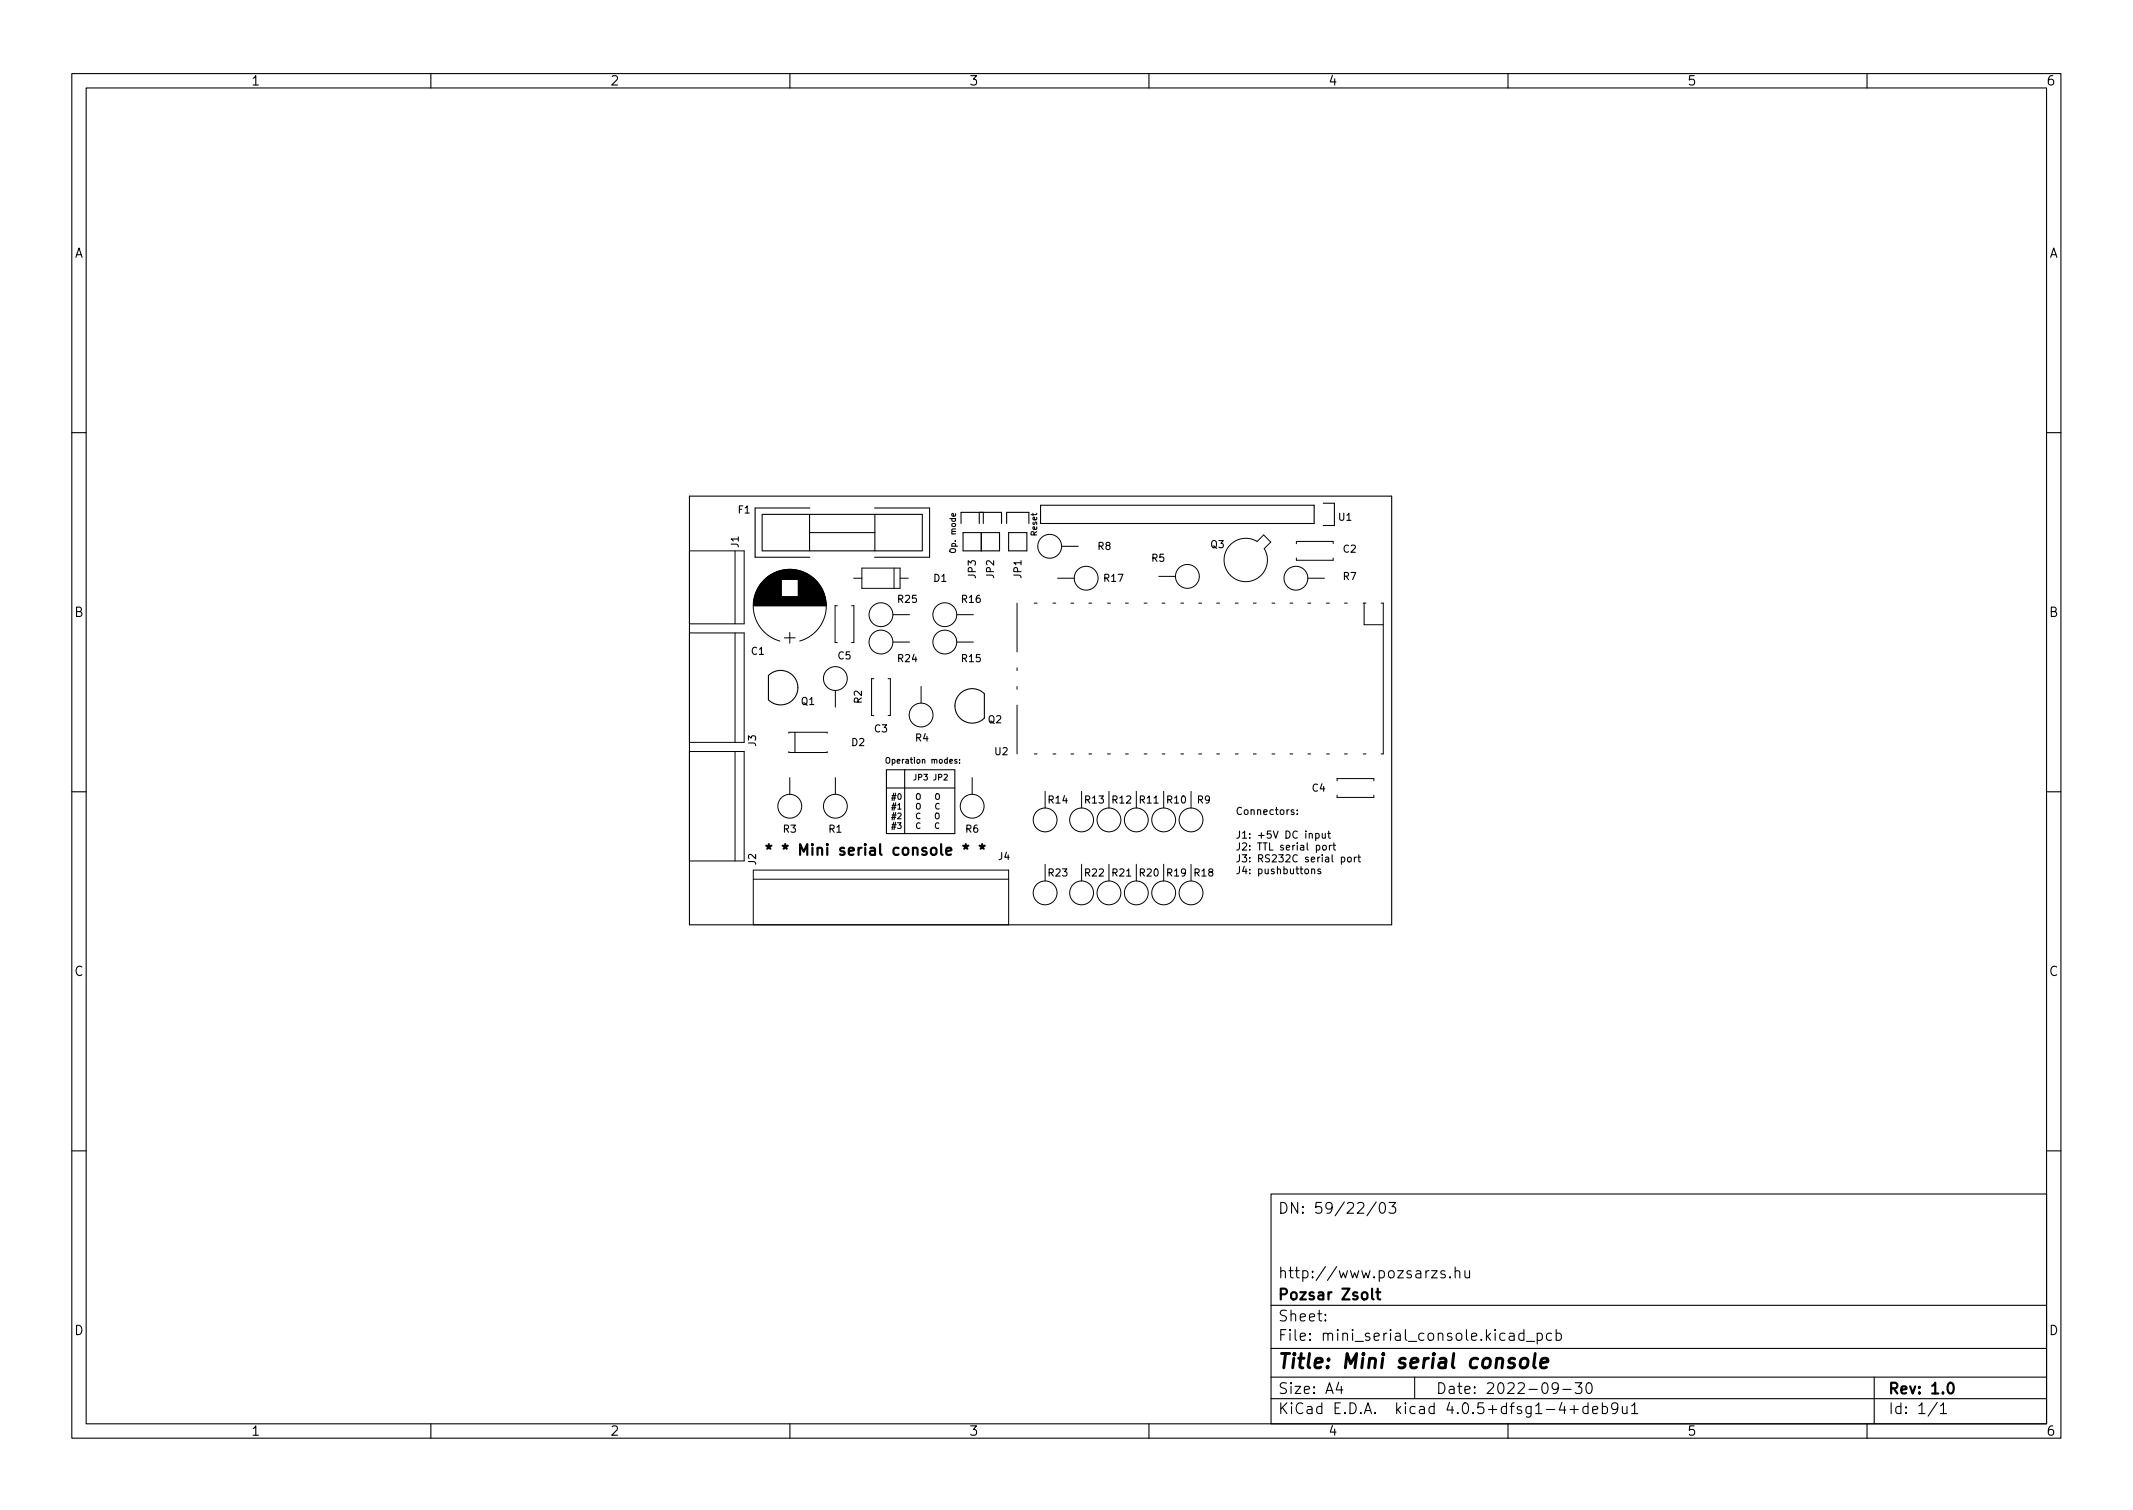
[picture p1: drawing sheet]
<svg xmlns="http://www.w3.org/2000/svg" width="297mm" height="210mm" viewBox="0 0 297 210" stroke-linecap="round" stroke-linejoin="round" font-family="sans-serif">
<defs><g id="words">
<text font-size="2.8" x="178" y="190.6">Title: Mini serial console</text>
<g font-size="2.1">
<text x="109.8" y="119.1">* * Mini serial console * *</text>
<text x="178" y="169">DN: 59/22/03</text>
<text x="178" y="178">http://www.pozsarzs.hu</text>
<text x="178" y="184">Sheet:</text>
<text x="178" y="181">Pozsar Zsolt</text>
<text x="178" y="186.7">File: mini_serial_console.kicad_pcb</text>
<text x="178" y="196.9">KiCad E.D.A. kicad 4.0.5+dfsg1-4+deb9u1</text>
<text x="178" y="194.1">Size: A4</text>
<text x="200" y="194.1">Date: 2022-09-30</text>
<text x="263" y="194.1">Rev: 1.0</text>
<text x="263" y="196.9">Id: 1/1</text>
</g>
<g font-size="1.8">
<text x="35" y="11.9">1</text>
<text x="85" y="11.9">2</text>
<text x="135" y="11.9">3</text>
<text x="185" y="11.9">4</text>
<text x="235" y="11.9">5</text>
<text x="285" y="11.9">6</text>
<text x="10.3" y="35.9">A</text>
<text x="285.3" y="35.9">A</text>
<text x="10.3" y="85.9">B</text>
<text x="285.3" y="85.9">B</text>
<text x="10.3" y="135.9">C</text>
<text x="285.3" y="135.9">C</text>
<text x="10.3" y="185.9">D</text>
<text x="285.3" y="185.9">D</text>
<text x="35" y="199.9">1</text>
<text x="85" y="199.9">2</text>
<text x="135" y="199.9">3</text>
<text x="185" y="199.9">4</text>
<text x="235" y="199.9">5</text>
<text x="285" y="199.9">6</text>
</g>
<g font-size="1.4">
<text x="102.8" y="71.5">F1</text>
<text x="102.9" y="76.2" transform="rotate(-90 102.9 76.2)">J1</text>
<text x="152.9" y="76.6">R8</text>
<text x="168.6" y="76.3">Q3</text>
<text x="186.4" y="72.5">U1</text>
<text x="187.1" y="76.9">C2</text>
<text x="125.1" y="83.9">R25</text>
<text x="130" y="81">D1</text>
<text x="134" y="83.9">R16</text>
<text x="135.9" y="80.5" transform="rotate(-90 135.9 80.5)">JP3</text>
<text x="138.4" y="80.5" transform="rotate(-90 138.4 80.5)">JP2</text>
<text x="142.2" y="80.5" transform="rotate(-90 142.2 80.5)">JP1</text>
<text x="153.8" y="81">R17</text>
<text x="160.4" y="78.2">R5</text>
<text x="187.1" y="80.8">R7</text>
<text x="104.6" y="91.2">C1</text>
<text x="116.7" y="91.8">C5</text>
<text x="125.1" y="92.2">R24</text>
<text x="134" y="92.2">R15</text>
<text x="111.6" y="98.2">Q1</text>
<text x="120" y="97.9" transform="rotate(-90 120 97.9)">R2</text>
<text x="121.8" y="102">C3</text>
<text x="137.6" y="100.7">Q2</text>
<text x="105.3" y="103.9" transform="rotate(-90 105.3 103.9)">J3</text>
<text x="118.6" y="103.9">D2</text>
<text x="127.5" y="103.2">R4</text>
<text x="138.6" y="105.1">U2</text>
<text x="146" y="111.9">R14</text>
<text x="151.1" y="111.9">R13</text>
<text x="154.9" y="111.9">R12</text>
<text x="158.7" y="111.9">R11</text>
<text x="162.6" y="111.9">R10</text>
<text x="166.7" y="111.9">R9</text>
<text x="172.1" y="113.5">Connectors:</text>
<text x="182.8" y="110.2">C4</text>
<text x="109.1" y="115.9">R3</text>
<text x="115.4" y="115.9">R1</text>
<text x="134.5" y="115.9">R6</text>
<text x="139.1" y="119.7">J4</text>
<text x="172.1" y="116.8">J1: +5V DC input</text>
<text x="172.1" y="118.4">J2: TTL serial port</text>
<text x="105.3" y="120.4" transform="rotate(-90 105.3 120.4)">J2</text>
<text x="146" y="122">R23</text>
<text x="151.1" y="122">R22</text>
<text x="154.9" y="122">R21</text>
<text x="158.7" y="122">R20</text>
<text x="162.6" y="122">R19</text>
<text x="166.4" y="122">R18</text>
<text x="172.1" y="120.1">J3: RS232C serial port</text>
<text x="172.1" y="121.7">J4: pushbuttons</text>
</g>
<g font-size="1.1">
<text x="133.1" y="77.1" transform="rotate(-90 133.1 77.1)">Op. mode</text>
<text x="144.4" y="74.7" transform="rotate(-90 144.4 74.7)">Reset</text>
<text x="123.8" y="106.3">Operation modes:</text>
<text x="124.1" y="111.4">#0</text>
<text x="124.1" y="112.7">#1</text>
<text x="124.1" y="114.1">#2</text>
<text x="124.1" y="115.4">#3</text>
</g>
</g></defs>
<g fill="none" stroke="#000" stroke-width=".15">
<path d="M10 10.2h277v190.1h-277zM12 12.2h273v186.1h-273zM60 10.2v2M110 10.2v2M160 10.2v2M210 10.2v2M260 10.2v2M10 60.2h2M96 69.1h97.8v59.7h-97.8zM106.1 71.6v5.1M106.2 71.6h22.2M106.2 76.7h22.2"/>
<path d="M112.7 71.6v5.1M112.8 70.7h-7.6v6.9h7.6M112.8 74.2h9M121.8 70.7h7.6M121.8 77.6h7.6M121.8 71.6v5.1M128.4 71.6v5.1M129.5 70.7v6.9M133 71.5l.1 .3-.1 .1-.4-.1v-.3h.1l.1 .4M133.8 72.9v-1.6h5.7v1.6M134.1 74.2h5.1v2.5h-5.1zM136.4 71.3v1.6"/>
<path d="M136.7 74.2v2.5M136.9 71.3v1.6M140.5 74.2h2.5v2.5h-2.5zM143.3 71.3h-3.1v1.6M144.9 70.4h38.1v2.5h-38.1zM184.3 70.1h1.5v3.1h-1.5M285 60.2h2M107 94.1a2.4 2.4 0 0 1 3.4 0 2.4 2.4 0 0 1 0 3.4 2.4 2.4 0 0 1-3.4 0zM137.1 96.6v3.4a2.4 2.4 0 0 1-3.4 0 2.4 2.4 0 0 1 0-3.4 2.4 2.4 0 0 1 3.4 0M10 110.2h2M123.4 107.2h9.6v8.9h-9.6zM123.4 109.7h9.6"/>
<path d="M123.5 105.5h.1a.27 .27 0 0 1 .3 .2v.3a.27 .27 0 0 1-.3 .3 .27 .27 0 0 1-.2-.3zM126 107.2v8.9M127.5 107.8v.7l-.3 .1M127.7 110.6l.1-.1a.27 .27 0 0 1 .4 .3v.2a.27 .27 0 0 1-.3 .3 .27 .27 0 0 1-.3-.3zM127.7 112l.1-.1a.27 .27 0 0 1 .4 .2v.3a.27 .27 0 0 1-.3 .3 .27 .27 0 0 1-.3-.3zM127.9 108.2h.4v-.3l-.4-.1v.8M128.1 113.3a.35 .35 0 0 0-.5 .3 .35 .35 0 0 0 .5 .3M128.1 114.6a.35 .35 0 0 0-.5 .4 .35 .35 0 0 0 .5 .3M128.7 107.8h.4l-.2 .3 .2 .1v.3l-.1 .1-.3-.1M130.3 113.3l.1-.1a.27 .27 0 0 1 .4 .3v.2a.27 .27 0 0 1-.3 .3 .27 .27 0 0 1-.2-.3zM130.3 107.8v.7l-.3 .1M130.3 110.6l.2-.1a.27 .27 0 0 1 .3 .3v.2a.27 .27 0 0 1-.2 .3 .27 .27 0 0 1-.3-.3z"/>
<path d="M130.7 108.2h.4v-.3l-.4-.1v.8M130.7 114.6a.35 .35 0 0 0-.5 .4 .35 .35 0 0 0 .5 .3M130.8 111.9a.35 .35 0 0 0-.5 .4 .35 .35 0 0 0 .5 .3M131.5 107.9l.3-.1 .1 .2-.5 .6h.5M133.6 106.2v.1M133.6 105.8v.1M180.7 113.3v.1M180.7 112.8v.1M183.2 116.1l.3-.1 .2 .2-.1 .5h-.4M184.1 116l.1 .7h.2l.2-.1M184.3 117.7h.2l.2 .2v.3l-.2 .2-.2-.1-.1-.1zM184.6 116v.7"/>
<path d="M184.9 116h.4M185 115.7v.9l.3 .1M185.1 117.7v.7M185.4 117.7l-.3 .2M185.6 117.7h.4M185.8 117.4v.8l.2 .2M187.7 119.4l.1-.1 .3 .1 .1 .4-.1 .2h-.3l-.1-.1zM188.6 119.3v.7M188.9 119.3l-.3 .2M189.1 119.3h.4M189.2 119v.9l.3 .1M285 110.2h2"/>
<path d="M183.9 121h-.2l-.2 .1 .1 .2 .3 .1v.2h-.4M10 160.2h2M177 166.3h108v32h-108zM191.6 167.4l-1.2 1.9M192.2 167.6a.36 .36 0 0 1 .4-.2 .36 .36 0 0 1 .3 .3 .77 .77 0 0 1-.5 1.2 .91 .91 0 0 1-.2-1.3zM193.4 167.4h1l-.5 .6a.41 .41 0 0 1 .5 .3v.3l-.2 .3h-.6l-.2-.1M201.2 177l-.3-.1-.3 .2 .1 .3 .5 .1 .1 .1-.1 .3h-.1h-.5M201.9 177.8l.1 .1h-.1v-.1v.1M202.6 177.1a.37 .37 0 0 1 .7 0v.8M202.6 176.4v1.5M204 176.9l.1 1a.41 .41 0 0 0 .5-.1M204.6 176.9v1"/>
<path d="M285 160.2h2M60 198.3v2M110 198.3v2M160 198.3v2M177 194.8h108M177 191.8h108M177 187.8h108M177 181.8h108M184.6 183.8v.1h-.1l.1-.1v.1M184.6 183v.1h-.1l.1-.1v.1M186.4 192.5l-.3 1h.9M186.8 193v1"/>
<path d="M197 191.8v3M210 198.3v2M212.2 185.7l-.4-.1-.3 .3v.4l.1 .3h.2h.4M212.2 185.1v1.5M212.6 186.8h1.1M214.1 185.7l.4-.1 .3 .3v.4l-.2 .3h-.1h-.4M214.1 185.6v1.5M216.1 185.7l-.5-.1-.2 .3v.4l.1 .3h.1h.5M216.7 185.7l.4-.1 .3 .3v.4l-.1 .3h-.2h-.4M216.7 185.1v1.5M217 193.2l-.3 .3-.4-.1-.2-.2v-.4l.2-.2 .4-.1 .2 .2a.99 .99 0 0 1-.3 1.3h-.3M217.6 193.5h1.2"/>
<path d="M218.6 196.3h1.2M219.2 195.7v1.1M219.4 192.5h.9l-.5 .6a.41 .41 0 0 1 .5 .3v.3l-.2 .3h-.5l-.2-.1M221 192.7a.36 .36 0 0 1 .4-.2 .36 .36 0 0 1 .2 .3 .77 .77 0 0 1-.4 1.2 .91 .91 0 0 1-.2-1.3zM221.1 195.9l-.4-.1-.3 .3v.4l.2 .3h.1h.4M221.1 195.3v1.5M221.8 196.3l.7-.1-.1-.3-.4-.1-.2 .2 .1 .8h.1h.4M223.1 195.9l.5-.1 .3 .3v.4l-.2 .3h-.1h-.5M223.1 195.3v1.5M225.3 196l-.3 .3-.4-.1-.2-.2v-.4l.2-.2 .4-.1 .2 .2a.99 .99 0 0 1-.3 1.3h-.3M225.9 195.8l.1 1a.41 .41 0 0 0 .6-.1M226.6 195.8v1"/>
<path d="M227.2 195.8l.4-.5v1.5M227.2 196.8h.9M260 198.3v2M261 191.8v6.5M269.8 195.3l-1.3 1.9M270.2 195.8l.4-.5v1.5M270.2 196.8h.9"/>
</g>
<path d="M106.7 117.8l.4 .1 .3-.1M106.8 118.2l.3-.3 .2 .3M107.1 117.5v.4M109 117.8l.3 .1 .4-.1M134.1 117.8l.4 .1 .3-.1M136.4 117.8l.4 .1 .3-.1M136.6 118.2l.2-.3 .2 .3M136.8 117.5v.4M191.1 179.4v1.3l.2 .2M191.6 179.9h.6M191.9 179.4v1.3v.2h.3M271.4 192.7a.36 .36 0 0 1 .3-.2 .36 .36 0 0 1 .3 .3 .77 .77 0 0 1-.4 1.2 .91 .91 0 0 1-.2-1.3z" fill="none" stroke="#000" stroke-width=".3"/>
<path d="M211.9 189.3a.52 .52 0 0 1 .5-.2 .52 .52 0 0 1 .4 .4l-.1 .6a.55 .55 0 0 1-.5 .4 .55 .55 0 0 1-.5-.4zM213.8 188.5l-.2 1.7v.2l.2 .1M214.6 189.8l.9-.2v-.4l-.6-.1-.3 .3-.1 .8 .1 .2 .2 .1 .6-.1" fill="none" stroke="#000" stroke-width=".4"/>
<g fill="none" stroke="#000" stroke-width=".14">
<path d="M96 76.7h7.6v10.2h-7.6zM102.4 76.7v10.2M107.5 80h5M107.5 79.9h4.9M107.6 79.9h4.8M107.7 79.8h4.6M107.8 79.8h4.4M107.8 79.8h4.3M107.9 79.7h4.1M108 79.7h3.9M108.1 79.6h3.7M108.2 79.6h3.5"/>
<path d="M108.3 79.6h3.3M108.4 79.5h3.1M108.6 79.5h2.8M108.7 79.4h2.5M108.9 79.4h2.2M109.1 79.4h1.8M109.3 79.3h1.4M109.7 79.3h.6M120 79.1h5.3v2.8h-5.3zM124.5 79.1v2.8M147.8 76.1h2.4M171.4 75.8a3 3 0 0 1 3.7-.4l.9-.9 1 1-.9 .9a3 3 0 0 1-.9 4 3 3 0 0 1-4-.5 3 3 0 0 1 .2-4.1z"/>
<path d="M180.5 75.7v-.3h5.2v.3M180.5 77.7v.3h5.2v-.3M96 88.1h7.6v15.3h-7.6zM102.4 88.1v15.3M104.9 84.4h10.1M104.9 84.3h10.1M104.9 84.2h10.1M104.9 84.1h10.1M104.9 84h10.1M105 83.9h10M105 83.8h10M105 83.7h10"/>
<path d="M105 83.6h10M105 83.5h10M105 83.4h9.9M105 83.3h9.9M105.1 83.2h9.8M105.1 83.1h9.8M105.1 83h3.7M105.1 82.9h3.7M105.2 82.9h3.6M105.2 82.8h3.6M105.2 82.7h3.6M105.2 82.6h3.6"/>
<path d="M105.3 82.6h3.5M105.3 82.5h3.5M105.3 82.4h3.5M105.4 82.3h3.4M105.4 82.2h3.4M105.5 82.1h3.3M105.5 82h3.3M105.6 81.9h3.2M105.6 81.8h3.2M105.7 81.7h3.1M105.7 81.6h3.1M105.8 81.6h3"/>
<path d="M105.8 81.5h3M105.9 81.4h2.9M105.9 81.3h2.9M106 81.3h2.8M106 81.2h2.8M106.1 81.2h2.7M106.1 81.1h2.7M106.2 81h2.6M106.3 80.9h2.5M106.3 80.8h2.5M106.4 80.8h2.4M106.5 80.7h2.3"/>
<path d="M106.5 80.7h7M106.5 80.6h6.9M106.6 80.6h6.8M106.6 80.6h6.7M106.7 80.5h6.6M106.7 80.5h6.5M106.8 80.4h6.4M106.8 80.4h6.3M106.9 80.4h6.2M106.9 80.3h6.1M107 80.3h6M107 80.2h5.9"/>
<path d="M107.1 80.2h5.8M107.1 80.2h5.7M107.2 80.1h5.6M107.3 80.1h5.4M107.3 80h5.3M107.4 80h5.2M108.6 89.3a5.1 5.1 0 0 1-2.8-7.9 5.1 5.1 0 0 1 8.3 0 5.1 5.1 0 0 1-2.7 7.9M109.2 88.8h1.5M110 88.1v1.5M111.2 83h3.7M111.2 83h3.6M111.2 82.9h3.6"/>
<path d="M111.2 82.8h3.6M111.2 82.7h3.6M111.2 82.7h3.5M111.2 82.6h3.5M111.2 82.5h3.5M111.2 82.4h3.5M111.2 82.4h3.4M111.2 82.3h3.4M111.2 82.2h3.4M111.2 82.2h3.3M111.2 82.1h3.3M111.2 82h3.3"/>
<path d="M111.2 82h3.2M111.2 81.9h3.2M111.2 81.8h3.2M111.2 81.8h3.1M111.2 81.7h3.1M111.2 81.6h3M111.2 81.5h3M111.2 81.5h2.9M111.2 81.4h2.9M111.2 81.3h2.8M111.2 81.2h2.8M111.2 81.2h2.7"/>
<path d="M111.2 81.1h2.7M111.2 81.1h2.6M111.2 81h2.6M111.2 81h2.5M111.2 80.9h2.5M111.2 80.8h2.4M111.2 80.8h2.3M111.2 80.7h2.3M116.3 96.1v2.4M116.6 84.3h-.3v5.2h.3M118.6 84.3h.3v5.2h-.3M118.9 80.5h1.1"/>
<path d="M121.7 94.5h-.3v5.1h.3M123.7 94.5h.3v5.1h-.3M124.3 89.4h2.4M124.3 85.6h2.4M125.3 80.5h1.2M128.3 95.6v2.3M133.2 89.4h2.4M133.2 85.6h2.4M141.6 84v6.8M141.6 93v.4M141.6 95.6v.4M141.6 98.2v6.8"/>
<path d="M144 84h.4M146.6 84h.4M147.3 80.5h2.3M149.1 84h.4M151.6 84h.4M154.2 84h.4M156.7 84h.4M159.3 84h.4M161.4 80.3h2.3M161.8 84h.4M164.4 84h.4M166.9 84h.4"/>
<path d="M169.4 84h.4M172 84h.4M174.5 84h.4M177.1 84h.4M179.6 84h.4M182.1 80.5h2.3M182.1 84h.4M184.7 84h.4M187.2 84h.4M189.8 84h.4M190 84v3h2.6M192.3 84h.3v21h-.3"/>
<path d="M96 104.6h7.6v15.3h-7.6zM102.4 104.6v15.3M109.9 102.1v-.1h5.3v.1M109.9 104.7v.1h5.3v-.1M110 108.3v2.3M110.7 102v2.8M116.3 108.3v2.3M135.4 108.3v2.3M144 105h.4M145.5 110.2v2.3M146.6 105h.4M149.1 105h.4"/>
<path d="M150.6 110.2v2.3M151.6 105h.4M154.2 105h.4M154.4 110.2v2.3M156.7 105h.4M158.2 110.2v2.3M159.3 105h.4M161.8 105h.4M162.1 110.2v2.3M164.4 105h.4M165.9 110.2v2.3M166.9 105h.4"/>
<path d="M169.4 105h.4M172 105h.4M174.5 105h.4M177.1 105h.4M179.6 105h.4M182.1 105h.4M184.7 105h.4M186.2 110.7v.3h5.1v-.3M186.2 108.7v-.3h5.1v.3M187.2 105h.4M189.8 105h.4M104.9 121.2v7.6"/>
<path d="M104.9 121.2h35.6v7.6h-35.6M104.9 122.4h35.6M145.5 120.3v2.4M150.6 120.3v2.4M154.4 120.3v2.4M158.2 120.3v2.4M162.1 120.3v2.4M165.9 120.3v2.4"/>
<circle cx="146.2" cy="76.1" r="1.66"/>
<circle cx="116.3" cy="94.5" r="1.66"/>
<circle cx="122.7" cy="85.6" r="1.66"/>
<circle cx="122.7" cy="89.4" r="1.66"/>
<circle cx="128.3" cy="99.6" r="1.66"/>
<circle cx="131.6" cy="89.4" r="1.66"/>
<circle cx="131.6" cy="85.6" r="1.66"/>
<circle cx="151.3" cy="80.5" r="1.66"/>
<circle cx="165.4" cy="80.3" r="1.66"/>
<circle cx="180.5" cy="80.5" r="1.66"/>
<circle cx="110" cy="112.3" r="1.66"/>
<circle cx="116.3" cy="112.3" r="1.66"/>
<circle cx="135.4" cy="112.3" r="1.66"/>
<circle cx="145.5" cy="114.2" r="1.66"/>
<circle cx="150.6" cy="114.2" r="1.66"/>
<circle cx="154.4" cy="114.2" r="1.66"/>
<circle cx="158.2" cy="114.2" r="1.66"/>
<circle cx="162.1" cy="114.2" r="1.66"/>
<circle cx="165.9" cy="114.2" r="1.66"/>
<circle cx="145.5" cy="124.3" r="1.66"/>
<circle cx="150.6" cy="124.3" r="1.66"/>
<circle cx="154.4" cy="124.3" r="1.66"/>
<circle cx="158.2" cy="124.3" r="1.66"/>
<circle cx="162.1" cy="124.3" r="1.66"/>
<circle cx="165.9" cy="124.3" r="1.66"/>
</g>
<use href="#words"/>
</svg>
